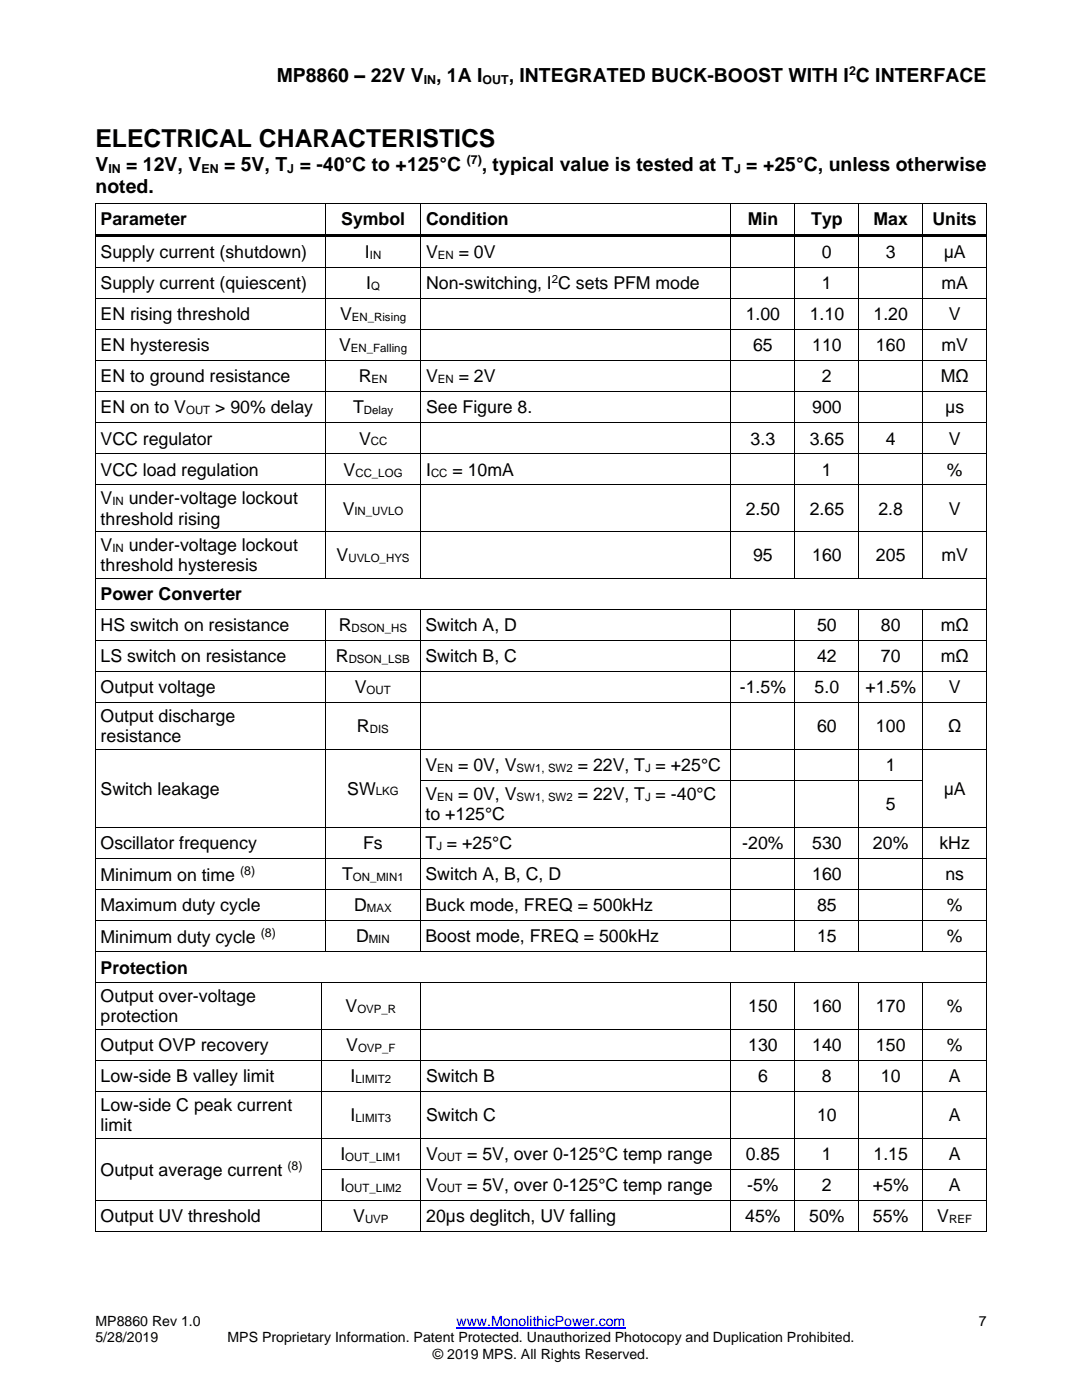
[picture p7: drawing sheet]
<svg xmlns="http://www.w3.org/2000/svg" width="216mm" height="279mm" viewBox="0 0 216 279" stroke-linecap="round" stroke-linejoin="round" font-family="sans-serif">
<defs><g id="words">
<text font-size="4.9" x="19" y="29.4">ELECTRICAL CHARACTERISTICS</text>
<g font-size="3.9">
<text x="55.2" y="16.3">MP8860 – 22V V , 1A I</text>
<text x="101.5" y="16.3">, INTEGRATED BUCK-BOOST WITH I C INTERFACE</text>
<text x="19" y="34.1">V</text>
<text x="25.2" y="34.1">= 12V, V</text>
<text x="44.7" y="34.1">= 5V, T = -40°C to +125°C</text>
<text x="96.1" y="34.1">, typical value is tested at T = +25°C, unless otherwise</text>
<text x="19" y="38.6">noted.</text>
</g>
<g font-size="3.5">
<text x="20.1" y="44.9">Parameter</text>
<text x="68.1" y="44.9">Symbol</text>
<text x="85" y="44.9">Condition</text>
<text x="149.2" y="44.9">Min</text>
<text x="161.9" y="44.9">Typ</text>
<text x="174.3" y="44.9">Max</text>
<text x="186.1" y="44.9">Units</text>
<text x="20.1" y="51.5">Supply current (shutdown)</text>
<text x="72.8" y="51.5">I</text>
<text x="85" y="51.5">V</text>
<text x="91.5" y="51.5">= 0V</text>
<text x="164" y="51.5">0</text>
<text x="176.8" y="51.5">3</text>
<text x="188.3" y="51.5">μA</text>
<text x="20.1" y="57.7">Supply current (quiescent)</text>
<text x="73.1" y="57.7">I</text>
<text x="85" y="57.7">Non-switching, I C sets PFM mode</text>
<text x="164" y="57.7">1</text>
<text x="187.8" y="57.7">mA</text>
<text x="20.1" y="63.9">EN rising threshold</text>
<text x="67.9" y="63.9">V</text>
<text x="148.8" y="63.9">1.00</text>
<text x="161.6" y="63.9">1.10</text>
<text x="174.3" y="63.9">1.20</text>
<text x="189.3" y="63.9">V</text>
<text x="20.1" y="70.1">EN hysteresis</text>
<text x="67.7" y="70.1">V</text>
<text x="150.3" y="70.1">65</text>
<text x="162.1" y="70.1">110</text>
<text x="174.8" y="70.1">160</text>
<text x="187.8" y="70.1">mV</text>
<text x="20.1" y="76.3">EN to ground resistance</text>
<text x="71.6" y="76.3">R</text>
<text x="85" y="76.3">V</text>
<text x="91.5" y="76.3">= 2V</text>
<text x="164" y="76.3">2</text>
<text x="187.7" y="76.3">MΩ</text>
<text x="20.1" y="82.5">EN on to V</text>
<text x="43" y="82.5">&gt; 90% delay</text>
<text x="70.4" y="82.5">T</text>
<text x="85" y="82.5">See Figure 8.</text>
<text x="162.1" y="82.5">900</text>
<text x="188.6" y="82.5">μs</text>
<text x="20.1" y="88.7">VCC regulator</text>
<text x="71.6" y="88.7">V</text>
<text x="149.8" y="88.7">3.3</text>
<text x="161.6" y="88.7">3.65</text>
<text x="176.8" y="88.7">4</text>
<text x="189.3" y="88.7">V</text>
<text x="20.1" y="94.9">VCC load regulation</text>
<text x="68.6" y="94.9">V</text>
<text x="85" y="94.9">I</text>
<text x="90.3" y="94.9">= 10mA</text>
<text x="164" y="94.9">1</text>
<text x="188.9" y="94.9">%</text>
<text x="20.1" y="100.7">V</text>
<text x="25.7" y="100.7">under-voltage lockout</text>
<text x="20.1" y="104.7">threshold rising</text>
<text x="68.4" y="102.7">V</text>
<text x="148.8" y="102.7">2.50</text>
<text x="161.6" y="102.7">2.65</text>
<text x="175.3" y="102.7">2.8</text>
<text x="189.3" y="102.7">V</text>
<text x="20.1" y="110">V</text>
<text x="25.7" y="110">under-voltage lockout</text>
<text x="67.2" y="112">V</text>
<text x="150.3" y="112">95</text>
<text x="162.1" y="112">160</text>
<text x="174.8" y="112">205</text>
<text x="187.8" y="112">mV</text>
<text x="20.1" y="114">threshold hysteresis</text>
<text x="20.1" y="119.8">Power Converter</text>
<text x="20.1" y="126">HS switch on resistance</text>
<text x="67.6" y="126">R</text>
<text x="84.9" y="126">Switch A, D</text>
<text x="163" y="126">50</text>
<text x="175.8" y="126">80</text>
<text x="187.7" y="126">mΩ</text>
<text x="20.1" y="132.2">LS switch on resistance</text>
<text x="67" y="132.2">R</text>
<text x="84.9" y="132.2">Switch B, C</text>
<text x="163" y="132.2">42</text>
<text x="175.8" y="132.2">70</text>
<text x="187.7" y="132.2">mΩ</text>
<text x="20.1" y="138.4">Output voltage</text>
<text x="70.8" y="138.4">V</text>
<text x="147.6" y="138.4">-1.5%</text>
<text x="162.6" y="138.4">5.0</text>
<text x="172.7" y="138.4">+1.5%</text>
<text x="189.3" y="138.4">V</text>
<text x="20.1" y="144.1">Output discharge</text>
<text x="20.1" y="148.2">resistance</text>
<text x="71.2" y="146.1">R</text>
<text x="163" y="146.1">60</text>
<text x="174.8" y="146.1">100</text>
<text x="189.2" y="146.1">Ω</text>
<text x="84.9" y="153.9">V</text>
<text x="91.4" y="153.9">= 0V, V</text>
<text x="115.3" y="153.9">= 22V, T = +25°C</text>
<text x="176.8" y="153.9">1</text>
<text x="20.1" y="158.6">Switch leakage</text>
<text x="69.3" y="158.6">SW</text>
<text x="84.9" y="159.7">V</text>
<text x="91.4" y="159.7">= 0V, V</text>
<text x="115.3" y="159.7">= 22V, T = -40°C</text>
<text x="176.8" y="161.7">5</text>
<text x="188.3" y="158.6">μA</text>
<text x="84.9" y="163.7">to +125°C</text>
<text x="20.1" y="169.4">Oscillator frequency</text>
<text x="72.5" y="169.4">Fs</text>
<text x="84.9" y="169.4">T = +25°C</text>
<text x="148.1" y="169.4">-20%</text>
<text x="162.1" y="169.4">530</text>
<text x="174.2" y="169.4">20%</text>
<text x="187.4" y="169.4">kHz</text>
<text x="20.1" y="175.8">Minimum on time</text>
<text x="68.2" y="175.7">T</text>
<text x="84.9" y="175.7">Switch A, B, C, D</text>
<text x="162.1" y="175.7">160</text>
<text x="188.6" y="175.7">ns</text>
<text x="20.1" y="181.9">Maximum duty cycle</text>
<text x="70.7" y="181.9">D</text>
<text x="84.9" y="181.9">Buck mode, FREQ = 500kHz</text>
<text x="163" y="181.9">85</text>
<text x="188.9" y="181.9">%</text>
<text x="20.1" y="188.2">Minimum duty cycle</text>
<text x="71" y="188.1">D</text>
<text x="84.9" y="188.1">Boost mode, FREQ = 500kHz</text>
<text x="163" y="188.1">15</text>
<text x="188.9" y="188.1">%</text>
<text x="20.1" y="194.3">Protection</text>
<text x="20.1" y="200">Output over-voltage</text>
<text x="69" y="202">V</text>
<text x="149.3" y="202">150</text>
<text x="162.1" y="202">160</text>
<text x="174.8" y="202">170</text>
<text x="188.9" y="202">%</text>
<text x="20.1" y="204.1">protection</text>
<text x="20.1" y="209.8">Output OVP recovery</text>
<text x="69.1" y="209.8">V</text>
<text x="149.3" y="209.8">130</text>
<text x="162.1" y="209.8">140</text>
<text x="174.8" y="209.8">150</text>
<text x="188.9" y="209.8">%</text>
<text x="20.1" y="216">Low-side B valley limit</text>
<text x="70" y="216">I</text>
<text x="85" y="216">Switch B</text>
<text x="151.2" y="216">6</text>
<text x="164" y="216">8</text>
<text x="175.8" y="216">10</text>
<text x="189.3" y="216">A</text>
<text x="20.1" y="221.7">Low-side C peak current</text>
<text x="20.1" y="225.8">limit</text>
<text x="70" y="223.8">I</text>
<text x="85" y="223.8">Switch C</text>
<text x="163" y="223.8">10</text>
<text x="189.3" y="223.8">A</text>
<text x="67.9" y="231.5">I</text>
<text x="85" y="231.5">V</text>
<text x="93.2" y="231.5">= 5V, over 0-125°C temp range</text>
<text x="148.8" y="231.5">0.85</text>
<text x="164" y="231.5">1</text>
<text x="174.3" y="231.5">1.15</text>
<text x="189.3" y="231.5">A</text>
<text x="20.1" y="234.8">Output average current</text>
<text x="67.9" y="237.7">I</text>
<text x="85" y="237.7">V</text>
<text x="93.2" y="237.7">= 5V, over 0-125°C temp range</text>
<text x="149.1" y="237.7">-5%</text>
<text x="164" y="237.7">2</text>
<text x="174.2" y="237.7">+5%</text>
<text x="189.3" y="237.7">A</text>
<text x="20.1" y="243.9">Output UV threshold</text>
<text x="70.5" y="243.9">V</text>
<text x="85" y="243.9">20µs deglitch, UV falling</text>
<text x="148.7" y="243.9">45%</text>
<text x="161.5" y="243.9">50%</text>
<text x="174.2" y="243.9">55%</text>
<text x="187" y="243.9">V</text>
</g>
<g font-size="2.8">
<text x="19" y="264.7">MP8860 Rev 1.0</text>
<text x="19" y="267.9">5/28/2019</text>
<text x="45.4" y="267.9">MPS Proprietary Information. Patent Protected. Unauthorized Photocopy and Duplication Prohibited.</text>
<text x="195.3" y="264.7">7</text>
<text x="86.4" y="271.2">© 2019 MPS. All Rights Reserved.</text>
</g>
<text font-size="2.8" fill="#00f" x="91.1" y="264.7">www.MonolithicPower.com</text>
<g font-size="2.5">
<text x="84.5" y="16.7">IN</text>
<text x="96.3" y="16.7">OUT</text>
<text x="169.4" y="14.9">2</text>
<text x="21.6" y="34.5">IN</text>
<text x="40.2" y="34.5">EN</text>
<text x="57.3" y="34.5">J</text>
<text x="93.1" y="32.7">(7)</text>
<text x="146.5" y="34.5">J</text>
<text x="47.9" y="174.6">(8)</text>
<text x="52" y="187">(8)</text>
<text x="57.3" y="233.5">(8)</text>
</g>
<g font-size="2.3">
<text x="73.8" y="51.6">IN</text>
<text x="87.4" y="51.6">EN</text>
<text x="74" y="57.9">Q</text>
<text x="110.1" y="56.5">2</text>
<text x="70.2" y="64.1">EN_Rising</text>
<text x="70" y="70.3">EN_Falling</text>
<text x="74.2" y="76.5">EN</text>
<text x="87.4" y="76.5">EN</text>
<text x="37.1" y="82.7">OUT</text>
<text x="72.6" y="82.7">Delay</text>
<text x="74" y="88.9">CC</text>
<text x="70.9" y="95.1">CC_LOG</text>
<text x="86" y="95.1">CC</text>
<text x="22.4" y="100.8">IN</text>
<text x="70.7" y="102.9">IN_UVLO</text>
<text x="22.4" y="110.1">IN</text>
<text x="69.5" y="112.2">UVLO_HYS</text>
<text x="70.2" y="126.1">DSON_HS</text>
<text x="69.6" y="132.3">DSON_LSB</text>
<text x="73.2" y="138.6">OUT</text>
<text x="73.8" y="146.3">DIS</text>
<text x="87.3" y="154.1">EN</text>
<text x="103.1" y="154.1">SW1, SW2</text>
<text x="128.7" y="154.1">J</text>
<text x="75" y="158.7">LKG</text>
<text x="87.3" y="159.8">EN</text>
<text x="103.1" y="159.8">SW1, SW2</text>
<text x="128.7" y="159.8">J</text>
<text x="87.1" y="169.6">J</text>
<text x="70.4" y="175.8">ON_MIN1</text>
<text x="73.2" y="182">MAX</text>
<text x="73.6" y="188.2">MIN</text>
<text x="71.3" y="202.2">OVP_R</text>
<text x="71.4" y="210">OVP_F</text>
<text x="70.9" y="216.2">LIMIT2</text>
<text x="70.9" y="223.9">LIMIT3</text>
<text x="68.9" y="231.7">OUT_LIM1</text>
<text x="87.4" y="231.7">OUT</text>
<text x="68.9" y="237.9">OUT_LIM2</text>
<text x="87.4" y="237.9">OUT</text>
<text x="72.8" y="244.1">UVP</text>
<text x="189.4" y="244.1">REF</text>
</g>
</g></defs>
<path d="M91.1 265.1h33.7" fill="none" stroke="#00f" stroke-width=".21"/>
<g fill="#000">
<path d="M19 40.5h.1v.7h-.1z" fill-rule="evenodd"/>
<path d="M19 40.5h.1v.1h-.1z" fill-rule="evenodd"/>
<path d="M19 46.7h.1v1h-.1z" fill-rule="evenodd"/>
<path d="M19 53.2h.1v.7h-.1z" fill-rule="evenodd"/>
<path d="M19.1 46.7h45.8v.5h-45.8z" fill-rule="evenodd"/>
<path d="M64.9 40.6h.2v.6h-.2z" fill-rule="evenodd"/>
<path d="M64.9 40.5h.2v.1h-.2z" fill-rule="evenodd"/>
<path d="M64.9 47.2h.2v.5h-.2z" fill-rule="evenodd"/>
<path d="M64.9 46.7h.5v.5h-.5z" fill-rule="evenodd"/>
<path d="M64.9 53.2h.2v.7h-.2z" fill-rule="evenodd"/>
<path d="M65.4 46.7h18.5v.5h-18.5z" fill-rule="evenodd"/>
<path d="M83.9 40.6h.2v.6h-.2z" fill-rule="evenodd"/>
<path d="M83.9 40.5h.2v.1h-.2z" fill-rule="evenodd"/>
<path d="M83.9 47.2h.2v.5h-.2z" fill-rule="evenodd"/>
<path d="M83.9 46.7h.5v.5h-.5z" fill-rule="evenodd"/>
<path d="M83.9 53.2h.2v.7h-.2z" fill-rule="evenodd"/>
<path d="M84.4 46.7h61.3v.5h-61.3z" fill-rule="evenodd"/>
<path d="M145.7 40.6h.2v.6h-.2z" fill-rule="evenodd"/>
<path d="M145.7 40.5h.2v.1h-.2z" fill-rule="evenodd"/>
<path d="M145.7 47.2h.2v.5h-.2z" fill-rule="evenodd"/>
<path d="M145.7 46.7h.6v.5h-.6z" fill-rule="evenodd"/>
<path d="M145.7 53.2h.2v.7h-.2z" fill-rule="evenodd"/>
<path d="M146.3 46.7h12.2v.5h-12.2z" fill-rule="evenodd"/>
<path d="M158.5 40.6h.2v.6h-.2z" fill-rule="evenodd"/>
<path d="M158.5 40.5h.2v.1h-.2z" fill-rule="evenodd"/>
<path d="M158.5 47.2h.2v.5h-.2z" fill-rule="evenodd"/>
<path d="M158.5 46.7h.6v.5h-.6z" fill-rule="evenodd"/>
<path d="M158.5 53.2h.2v.7h-.2z" fill-rule="evenodd"/>
<path d="M159.1 46.7h12.2v.5h-12.2z" fill-rule="evenodd"/>
<path d="M171.3 40.6h.2v.6h-.2z" fill-rule="evenodd"/>
<path d="M171.3 40.5h.2v.1h-.2z" fill-rule="evenodd"/>
<path d="M171.3 47.2h.2v.5h-.2z" fill-rule="evenodd"/>
<path d="M171.3 46.7h.5v.5h-.5z" fill-rule="evenodd"/>
<path d="M171.3 53.2h.2v.7h-.2z" fill-rule="evenodd"/>
<path d="M171.8 46.7h12.2v.5h-12.2z" fill-rule="evenodd"/>
<path d="M184 40.6h.2v.6h-.2z" fill-rule="evenodd"/>
<path d="M184 40.5h.2v.1h-.2z" fill-rule="evenodd"/>
<path d="M184 47.2h.2v.5h-.2z" fill-rule="evenodd"/>
<path d="M184 46.7h.6v.5h-.6z" fill-rule="evenodd"/>
<path d="M184 53.2h.2v.7h-.2z" fill-rule="evenodd"/>
<path d="M184.6 46.7h12.2v.5h-12.2z" fill-rule="evenodd"/>
<path d="M196.8 40.5h.2v.7h-.2z" fill-rule="evenodd"/>
<path d="M196.8 40.5h.2v.1h-.2z" fill-rule="evenodd"/>
<path d="M196.8 46.7h.2v1h-.2z" fill-rule="evenodd"/>
<path d="M196.8 53.2h.2v.7h-.2z" fill-rule="evenodd"/>
<path d="M19 59.4h.1v.7h-.1z" fill-rule="evenodd"/>
<path d="M19 65.7h.1v.7h-.1z" fill-rule="evenodd"/>
<path d="M19 71.9h.1v.7h-.1z" fill-rule="evenodd"/>
<path d="M19 78.1h.1v.7h-.1z" fill-rule="evenodd"/>
<path d="M64.9 59.4h.2v.7h-.2z" fill-rule="evenodd"/>
<path d="M64.9 65.7h.2v.7h-.2z" fill-rule="evenodd"/>
<path d="M64.9 71.9h.2v.7h-.2z" fill-rule="evenodd"/>
<path d="M64.9 78.1h.2v.7h-.2z" fill-rule="evenodd"/>
<path d="M83.9 59.4h.2v.7h-.2z" fill-rule="evenodd"/>
<path d="M83.9 65.7h.2v.7h-.2z" fill-rule="evenodd"/>
<path d="M83.9 71.9h.2v.7h-.2z" fill-rule="evenodd"/>
<path d="M83.9 78.1h.2v.7h-.2z" fill-rule="evenodd"/>
<path d="M145.7 59.4h.2v.7h-.2z" fill-rule="evenodd"/>
<path d="M145.7 65.7h.2v.7h-.2z" fill-rule="evenodd"/>
<path d="M145.7 71.9h.2v.7h-.2z" fill-rule="evenodd"/>
<path d="M145.7 78.1h.2v.7h-.2z" fill-rule="evenodd"/>
<path d="M158.5 59.4h.2v.7h-.2z" fill-rule="evenodd"/>
<path d="M158.5 65.7h.2v.7h-.2z" fill-rule="evenodd"/>
<path d="M158.5 71.9h.2v.7h-.2z" fill-rule="evenodd"/>
<path d="M158.5 78.1h.2v.7h-.2z" fill-rule="evenodd"/>
<path d="M171.3 59.4h.2v.7h-.2z" fill-rule="evenodd"/>
<path d="M171.3 65.7h.2v.7h-.2z" fill-rule="evenodd"/>
<path d="M171.3 71.9h.2v.7h-.2z" fill-rule="evenodd"/>
<path d="M171.3 78.1h.2v.7h-.2z" fill-rule="evenodd"/>
<path d="M184 59.4h.2v.7h-.2z" fill-rule="evenodd"/>
<path d="M184 65.7h.2v.7h-.2z" fill-rule="evenodd"/>
<path d="M184 71.9h.2v.7h-.2z" fill-rule="evenodd"/>
<path d="M184 78.1h.2v.7h-.2z" fill-rule="evenodd"/>
<path d="M196.8 59.4h.2v.7h-.2z" fill-rule="evenodd"/>
<path d="M196.8 65.7h.2v.7h-.2z" fill-rule="evenodd"/>
<path d="M196.8 71.9h.2v.7h-.2z" fill-rule="evenodd"/>
<path d="M196.8 78.1h.2v.7h-.2z" fill-rule="evenodd"/>
<path d="M19 84.3h.1v.7h-.1z" fill-rule="evenodd"/>
<path d="M19 90.5h.1v.7h-.1z" fill-rule="evenodd"/>
<path d="M19 96.7h.1v.7h-.1z" fill-rule="evenodd"/>
<path d="M64.9 84.3h.2v.7h-.2z" fill-rule="evenodd"/>
<path d="M64.9 90.5h.2v.7h-.2z" fill-rule="evenodd"/>
<path d="M64.9 96.7h.2v.7h-.2z" fill-rule="evenodd"/>
<path d="M83.9 84.3h.2v.7h-.2z" fill-rule="evenodd"/>
<path d="M83.9 90.5h.2v.7h-.2z" fill-rule="evenodd"/>
<path d="M83.9 96.7h.2v.7h-.2z" fill-rule="evenodd"/>
<path d="M145.7 84.3h.2v.7h-.2z" fill-rule="evenodd"/>
<path d="M145.7 90.5h.2v.7h-.2z" fill-rule="evenodd"/>
<path d="M145.7 96.7h.2v.7h-.2z" fill-rule="evenodd"/>
<path d="M158.5 84.3h.2v.7h-.2z" fill-rule="evenodd"/>
<path d="M158.5 90.5h.2v.7h-.2z" fill-rule="evenodd"/>
<path d="M158.5 96.7h.2v.7h-.2z" fill-rule="evenodd"/>
<path d="M171.3 84.3h.2v.7h-.2z" fill-rule="evenodd"/>
<path d="M171.3 90.5h.2v.7h-.2z" fill-rule="evenodd"/>
<path d="M171.3 96.7h.2v.7h-.2z" fill-rule="evenodd"/>
<path d="M184 84.3h.2v.7h-.2z" fill-rule="evenodd"/>
<path d="M184 90.5h.2v.7h-.2z" fill-rule="evenodd"/>
<path d="M184 96.7h.2v.7h-.2z" fill-rule="evenodd"/>
<path d="M196.8 84.3h.2v.7h-.2z" fill-rule="evenodd"/>
<path d="M196.8 90.5h.2v.7h-.2z" fill-rule="evenodd"/>
<path d="M196.8 96.7h.2v.7h-.2z" fill-rule="evenodd"/>
<path d="M19 106h.1v.7h-.1z" fill-rule="evenodd"/>
<path d="M19 115.3h.1v.7h-.1z" fill-rule="evenodd"/>
<path d="M64.9 106h.2v.7h-.2z" fill-rule="evenodd"/>
<path d="M64.9 115.3h.2v.2h-.2z" fill-rule="evenodd"/>
<path d="M83.9 106h.2v.7h-.2z" fill-rule="evenodd"/>
<path d="M83.9 115.3h.2v.2h-.2z" fill-rule="evenodd"/>
<path d="M145.7 106h.2v.7h-.2z" fill-rule="evenodd"/>
<path d="M145.7 115.3h.2v.2h-.2z" fill-rule="evenodd"/>
<path d="M158.5 106h.2v.7h-.2z" fill-rule="evenodd"/>
<path d="M158.5 115.3h.2v.2h-.2z" fill-rule="evenodd"/>
<path d="M171.3 106h.2v.7h-.2z" fill-rule="evenodd"/>
<path d="M171.3 115.3h.2v.2h-.2z" fill-rule="evenodd"/>
<path d="M184 106h.2v.7h-.2z" fill-rule="evenodd"/>
<path d="M184 115.3h.2v.2h-.2z" fill-rule="evenodd"/>
<path d="M196.8 106h.2v.7h-.2z" fill-rule="evenodd"/>
<path d="M196.8 115.3h.2v.7h-.2z" fill-rule="evenodd"/>
<path d="M19 121.5h.1v.7h-.1z" fill-rule="evenodd"/>
<path d="M19 127.7h.1v.7h-.1z" fill-rule="evenodd"/>
<path d="M19 133.9h.1v.7h-.1z" fill-rule="evenodd"/>
<path d="M64.9 121.7h.2v.5h-.2z" fill-rule="evenodd"/>
<path d="M64.9 121.5h.2v.2h-.2z" fill-rule="evenodd"/>
<path d="M64.9 127.7h.2v.7h-.2z" fill-rule="evenodd"/>
<path d="M64.9 133.9h.2v.7h-.2z" fill-rule="evenodd"/>
<path d="M83.8 121.7h.2v.5h-.2z" fill-rule="evenodd"/>
<path d="M83.8 121.5h.2v.2h-.2z" fill-rule="evenodd"/>
<path d="M83.8 127.7h.2v.7h-.2z" fill-rule="evenodd"/>
<path d="M83.8 133.9h.2v.7h-.2z" fill-rule="evenodd"/>
<path d="M145.7 121.7h.2v.5h-.2z" fill-rule="evenodd"/>
<path d="M145.7 121.5h.2v.2h-.2z" fill-rule="evenodd"/>
<path d="M145.7 127.7h.2v.7h-.2z" fill-rule="evenodd"/>
<path d="M145.7 133.9h.2v.7h-.2z" fill-rule="evenodd"/>
<path d="M158.5 121.7h.2v.5h-.2z" fill-rule="evenodd"/>
<path d="M158.5 121.5h.2v.2h-.2z" fill-rule="evenodd"/>
<path d="M158.5 127.7h.2v.7h-.2z" fill-rule="evenodd"/>
<path d="M158.5 133.9h.2v.7h-.2z" fill-rule="evenodd"/>
<path d="M171.3 121.7h.2v.5h-.2z" fill-rule="evenodd"/>
<path d="M171.3 121.5h.2v.2h-.2z" fill-rule="evenodd"/>
<path d="M171.3 127.7h.2v.7h-.2z" fill-rule="evenodd"/>
<path d="M171.3 133.9h.2v.7h-.2z" fill-rule="evenodd"/>
<path d="M184 121.7h.2v.5h-.2z" fill-rule="evenodd"/>
<path d="M184 121.5h.2v.2h-.2z" fill-rule="evenodd"/>
<path d="M184 127.7h.2v.7h-.2z" fill-rule="evenodd"/>
<path d="M184 133.9h.2v.7h-.2z" fill-rule="evenodd"/>
<path d="M196.8 121.5h.2v.7h-.2z" fill-rule="evenodd"/>
<path d="M196.8 127.7h.2v.7h-.2z" fill-rule="evenodd"/>
<path d="M196.8 133.9h.2v.7h-.2z" fill-rule="evenodd"/>
<path d="M19 140.2h.1v.7h-.1z" fill-rule="evenodd"/>
<path d="M19 149.5h.1v.7h-.1z" fill-rule="evenodd"/>
<path d="M19 155.7h.1v.7h-.1z" fill-rule="evenodd"/>
<path d="M64.9 140.2h.2v.7h-.2z" fill-rule="evenodd"/>
<path d="M64.9 149.5h.2v.7h-.2z" fill-rule="evenodd"/>
<path d="M64.9 155.7h.2v.7h-.2z" fill-rule="evenodd"/>
<path d="M83.8 140.2h.2v.7h-.2z" fill-rule="evenodd"/>
<path d="M83.8 149.5h.2v.7h-.2z" fill-rule="evenodd"/>
<path d="M83.8 155.7h.2v.7h-.2z" fill-rule="evenodd"/>
<path d="M145.7 140.2h.2v.7h-.2z" fill-rule="evenodd"/>
<path d="M145.7 149.5h.2v.7h-.2z" fill-rule="evenodd"/>
<path d="M145.7 155.7h.2v.7h-.2z" fill-rule="evenodd"/>
<path d="M158.5 140.2h.2v.7h-.2z" fill-rule="evenodd"/>
<path d="M158.5 149.5h.2v.7h-.2z" fill-rule="evenodd"/>
<path d="M158.5 155.7h.2v.7h-.2z" fill-rule="evenodd"/>
<path d="M171.3 140.2h.2v.7h-.2z" fill-rule="evenodd"/>
<path d="M171.3 149.5h.2v.7h-.2z" fill-rule="evenodd"/>
<path d="M171.3 155.7h.2v.7h-.2z" fill-rule="evenodd"/>
<path d="M184 140.2h.2v.7h-.2z" fill-rule="evenodd"/>
<path d="M184 149.5h.2v.7h-.2z" fill-rule="evenodd"/>
<path d="M184 155.7h.2v.7h-.2z" fill-rule="evenodd"/>
<path d="M196.8 140.2h.2v.7h-.2z" fill-rule="evenodd"/>
<path d="M196.8 149.5h.2v.7h-.2z" fill-rule="evenodd"/>
<path d="M196.8 155.7h.2v.7h-.2z" fill-rule="evenodd"/>
<path d="M19 165h.1v.7h-.1z" fill-rule="evenodd"/>
<path d="M19 171.2h.1v.7h-.1z" fill-rule="evenodd"/>
<path d="M19 177.4h.1v.7h-.1z" fill-rule="evenodd"/>
<path d="M64.9 165h.2v.7h-.2z" fill-rule="evenodd"/>
<path d="M64.9 171.2h.2v.7h-.2z" fill-rule="evenodd"/>
<path d="M64.9 177.4h.2v.7h-.2z" fill-rule="evenodd"/>
<path d="M83.8 165h.2v.7h-.2z" fill-rule="evenodd"/>
<path d="M83.8 171.2h.2v.7h-.2z" fill-rule="evenodd"/>
<path d="M83.8 177.4h.2v.7h-.2z" fill-rule="evenodd"/>
<path d="M145.7 165h.2v.7h-.2z" fill-rule="evenodd"/>
<path d="M145.7 171.2h.2v.7h-.2z" fill-rule="evenodd"/>
<path d="M145.7 177.4h.2v.7h-.2z" fill-rule="evenodd"/>
<path d="M158.5 165h.2v.7h-.2z" fill-rule="evenodd"/>
<path d="M158.5 171.2h.2v.7h-.2z" fill-rule="evenodd"/>
<path d="M158.5 177.4h.2v.7h-.2z" fill-rule="evenodd"/>
<path d="M171.3 165h.2v.7h-.2z" fill-rule="evenodd"/>
<path d="M171.3 171.2h.2v.7h-.2z" fill-rule="evenodd"/>
<path d="M171.3 177.4h.2v.7h-.2z" fill-rule="evenodd"/>
<path d="M184 165h.2v.7h-.2z" fill-rule="evenodd"/>
<path d="M184 171.2h.2v.7h-.2z" fill-rule="evenodd"/>
<path d="M184 177.4h.2v.7h-.2z" fill-rule="evenodd"/>
<path d="M196.8 165h.2v.7h-.2z" fill-rule="evenodd"/>
<path d="M196.8 171.2h.2v.7h-.2z" fill-rule="evenodd"/>
<path d="M196.8 177.4h.2v.7h-.2z" fill-rule="evenodd"/>
<path d="M19 183.6h.1v.7h-.1z" fill-rule="evenodd"/>
<path d="M19 189.8h.1v.7h-.1z" fill-rule="evenodd"/>
<path d="M19 196h.1v.7h-.1z" fill-rule="evenodd"/>
<path d="M64 196.2h.1v.5h-.1z" fill-rule="evenodd"/>
<path d="M64 196h.1v.2h-.1z" fill-rule="evenodd"/>
<path d="M64.9 183.6h.2v.7h-.2z" fill-rule="evenodd"/>
<path d="M64.9 189.8h.2v.2h-.2z" fill-rule="evenodd"/>
<path d="M83.8 183.6h.2v.7h-.2z" fill-rule="evenodd"/>
<path d="M83.8 189.8h.2v.2h-.2z" fill-rule="evenodd"/>
<path d="M83.9 196.2h.2v.5h-.2z" fill-rule="evenodd"/>
<path d="M83.9 196h.2v.2h-.2z" fill-rule="evenodd"/>
<path d="M145.7 183.6h.2v.7h-.2z" fill-rule="evenodd"/>
<path d="M145.7 189.8h.2v.2h-.2z" fill-rule="evenodd"/>
<path d="M145.7 196.2h.2v.5h-.2z" fill-rule="evenodd"/>
<path d="M145.7 196h.2v.2h-.2z" fill-rule="evenodd"/>
<path d="M158.5 183.6h.2v.7h-.2z" fill-rule="evenodd"/>
<path d="M158.5 189.8h.2v.2h-.2z" fill-rule="evenodd"/>
<path d="M158.5 196.2h.2v.5h-.2z" fill-rule="evenodd"/>
<path d="M158.5 196h.2v.2h-.2z" fill-rule="evenodd"/>
<path d="M171.3 183.6h.2v.7h-.2z" fill-rule="evenodd"/>
<path d="M171.3 189.8h.2v.2h-.2z" fill-rule="evenodd"/>
<path d="M171.3 196.2h.2v.5h-.2z" fill-rule="evenodd"/>
<path d="M171.3 196h.2v.2h-.2z" fill-rule="evenodd"/>
<path d="M184 183.6h.2v.7h-.2z" fill-rule="evenodd"/>
<path d="M184 189.8h.2v.2h-.2z" fill-rule="evenodd"/>
<path d="M184 196.2h.2v.5h-.2z" fill-rule="evenodd"/>
<path d="M184 196h.2v.2h-.2z" fill-rule="evenodd"/>
<path d="M196.8 183.6h.2v.7h-.2z" fill-rule="evenodd"/>
<path d="M196.8 189.8h.2v.7h-.2z" fill-rule="evenodd"/>
<path d="M196.8 196h.2v.7h-.2z" fill-rule="evenodd"/>
<path d="M19 205.4h.1v.7h-.1z" fill-rule="evenodd"/>
<path d="M19 211.6h.1v.7h-.1z" fill-rule="evenodd"/>
<path d="M19 217.8h.1v.7h-.1z" fill-rule="evenodd"/>
<path d="M64 205.4h.1v.7h-.1z" fill-rule="evenodd"/>
<path d="M64 211.6h.1v.7h-.1z" fill-rule="evenodd"/>
<path d="M64 217.8h.1v.7h-.1z" fill-rule="evenodd"/>
<path d="M83.9 205.4h.2v.7h-.2z" fill-rule="evenodd"/>
<path d="M83.9 211.6h.2v.7h-.2z" fill-rule="evenodd"/>
<path d="M83.9 217.8h.2v.7h-.2z" fill-rule="evenodd"/>
<path d="M145.7 205.4h.2v.7h-.2z" fill-rule="evenodd"/>
<path d="M145.7 211.6h.2v.7h-.2z" fill-rule="evenodd"/>
<path d="M145.7 217.8h.2v.7h-.2z" fill-rule="evenodd"/>
<path d="M158.5 205.4h.2v.7h-.2z" fill-rule="evenodd"/>
<path d="M158.5 211.6h.2v.7h-.2z" fill-rule="evenodd"/>
<path d="M158.5 217.8h.2v.7h-.2z" fill-rule="evenodd"/>
<path d="M171.3 205.4h.2v.7h-.2z" fill-rule="evenodd"/>
<path d="M171.3 211.6h.2v.7h-.2z" fill-rule="evenodd"/>
<path d="M171.3 217.8h.2v.7h-.2z" fill-rule="evenodd"/>
<path d="M184 205.4h.2v.7h-.2z" fill-rule="evenodd"/>
<path d="M184 211.6h.2v.7h-.2z" fill-rule="evenodd"/>
<path d="M184 217.8h.2v.7h-.2z" fill-rule="evenodd"/>
<path d="M196.8 205.4h.2v.7h-.2z" fill-rule="evenodd"/>
<path d="M196.8 211.6h.2v.7h-.2z" fill-rule="evenodd"/>
<path d="M196.8 217.8h.2v.7h-.2z" fill-rule="evenodd"/>
<path d="M19 227.1h.1v.7h-.1z" fill-rule="evenodd"/>
<path d="M19 233.3h.1v.7h-.1z" fill-rule="evenodd"/>
<path d="M64 227.1h.1v.7h-.1z" fill-rule="evenodd"/>
<path d="M64 233.3h.1v.7h-.1z" fill-rule="evenodd"/>
<path d="M83.9 227.1h.2v.7h-.2z" fill-rule="evenodd"/>
<path d="M83.9 233.3h.2v.7h-.2z" fill-rule="evenodd"/>
<path d="M145.7 227.1h.2v.7h-.2z" fill-rule="evenodd"/>
<path d="M145.7 233.3h.2v.7h-.2z" fill-rule="evenodd"/>
<path d="M158.5 227.1h.2v.7h-.2z" fill-rule="evenodd"/>
<path d="M158.5 233.3h.2v.7h-.2z" fill-rule="evenodd"/>
<path d="M171.3 227.1h.2v.7h-.2z" fill-rule="evenodd"/>
<path d="M171.3 233.3h.2v.7h-.2z" fill-rule="evenodd"/>
<path d="M184 227.1h.2v.7h-.2z" fill-rule="evenodd"/>
<path d="M184 233.3h.2v.7h-.2z" fill-rule="evenodd"/>
<path d="M196.8 227.1h.2v.7h-.2z" fill-rule="evenodd"/>
<path d="M196.8 233.3h.2v.7h-.2z" fill-rule="evenodd"/>
<path d="M19 239.5h.1v.7h-.1z" fill-rule="evenodd"/>
<path d="M19 245.7h.1v.2h-.1z" fill-rule="evenodd"/>
<path d="M19 245.7h.1v.2h-.1z" fill-rule="evenodd"/>
<path d="M64 239.5h.1v.7h-.1z" fill-rule="evenodd"/>
<path d="M64 245.7h.1v.2h-.1z" fill-rule="evenodd"/>
<path d="M83.9 239.5h.2v.7h-.2z" fill-rule="evenodd"/>
<path d="M83.9 245.7h.2v.2h-.2z" fill-rule="evenodd"/>
<path d="M145.7 239.5h.2v.7h-.2z" fill-rule="evenodd"/>
<path d="M145.7 245.7h.2v.2h-.2z" fill-rule="evenodd"/>
<path d="M158.5 239.5h.2v.7h-.2z" fill-rule="evenodd"/>
<path d="M158.5 245.7h.2v.2h-.2z" fill-rule="evenodd"/>
<path d="M171.3 239.5h.2v.7h-.2z" fill-rule="evenodd"/>
<path d="M171.3 245.7h.2v.2h-.2z" fill-rule="evenodd"/>
<path d="M184 239.5h.2v.7h-.2z" fill-rule="evenodd"/>
<path d="M184 245.7h.2v.2h-.2z" fill-rule="evenodd"/>
<path d="M196.8 239.5h.2v.7h-.2z" fill-rule="evenodd"/>
<path d="M196.8 245.7h.2v.2h-.2z" fill-rule="evenodd"/>
<path d="M196.8 245.7h.2v.2h-.2z" fill-rule="evenodd"/>
</g>
<g fill="none" stroke="#000" stroke-width=".2">
<path d="M19 41.2v5.5M19 47.7v5.5M19 53.9v5.5M19.1 40.6h45.8M19.1 53.3h45.8M19.1 59.5h45.8M65 41.2v5.5M65 47.7v5.5M65 53.9v5.5M65.1 40.6h18.8M65.1 53.3h18.8M65.1 59.5h18.8"/>
<path d="M84 41.2v5.5M84 47.7v5.5M84 53.9v5.5M84.1 40.6h61.6M84.1 53.3h61.6M84.1 59.5h61.6M145.8 41.2v5.5M145.8 47.7v5.5M145.8 53.9v5.5M145.9 40.6h12.6M145.9 53.3h12.6M145.9 59.5h12.6"/>
<path d="M158.6 41.2v5.5M158.6 47.7v5.5M158.6 53.9v5.5M158.7 40.6h12.6M158.7 53.3h12.6M158.7 59.5h12.6M171.4 41.2v5.5M171.4 47.7v5.5M171.4 53.9v5.5M171.5 40.6h12.5M171.5 53.3h12.5M171.5 59.5h12.5"/>
<path d="M184.1 41.2v5.5M184.1 47.7v5.5M184.1 53.9v5.5M184.2 40.6h12.6M184.2 53.3h12.6M184.2 59.5h12.6M196.9 41.2v5.5M196.9 47.7v5.5M196.9 53.9v5.5M19 60.1v5.6M19 66.4v5.5M19 72.6v5.5"/>
<path d="M19 78.8v5.5M19.1 65.8h45.8M19.1 72h45.8M19.1 78.2h45.8M65 60.1v5.6M65 66.4v5.5M65 72.6v5.5M65 78.8v5.5M65.1 65.8h18.8M65.1 72h18.8M65.1 78.2h18.8M84 60.1v5.6"/>
<path d="M84 66.4v5.5M84 72.6v5.5M84 78.8v5.5M84.1 65.8h61.6M84.1 72h61.6M84.1 78.2h61.6M145.8 60.1v5.6M145.8 66.4v5.5M145.8 72.6v5.5M145.8 78.8v5.5M145.9 65.8h12.6M145.9 72h12.6"/>
<path d="M145.9 78.2h12.6M158.6 60.1v5.6M158.6 66.4v5.5M158.6 72.6v5.5M158.6 78.8v5.5M158.7 65.8h12.6M158.7 72h12.6M158.7 78.2h12.6M171.4 60.1v5.6M171.4 66.4v5.5M171.4 72.6v5.5M171.4 78.8v5.5"/>
<path d="M171.5 65.8h12.5M171.5 72h12.5M171.5 78.2h12.5M184.1 60.1v5.6M184.1 66.4v5.5M184.1 72.6v5.5M184.1 78.8v5.5M184.2 65.8h12.6M184.2 72h12.6M184.2 78.2h12.6M196.9 60.1v5.6M196.9 66.4v5.5"/>
<path d="M196.9 72.6v5.5M196.9 78.8v5.5M19 85v5.5M19 91.2v5.5M19 97.4v8.6M19.1 84.4h45.8M19.1 90.6h45.8M19.1 96.8h45.8M65 85v5.5M65 91.2v5.5M65 97.4v8.6M65.1 84.4h18.8"/>
<path d="M65.1 90.6h18.8M65.1 96.8h18.8M84 85v5.5M84 91.2v5.5M84 97.4v8.6M84.1 84.4h61.6M84.1 90.6h61.6M84.1 96.8h61.6M145.8 85v5.5M145.8 91.2v5.5M145.8 97.4v8.6M145.9 84.4h12.6"/>
<path d="M145.9 90.6h12.6M145.9 96.8h12.6M158.6 85v5.5M158.6 91.2v5.5M158.6 97.4v8.6M158.7 84.4h12.6M158.7 90.6h12.6M158.7 96.8h12.6M171.4 85v5.5M171.4 91.2v5.5M171.4 97.4v8.6M171.5 84.4h12.5"/>
<path d="M171.5 90.6h12.5M171.5 96.8h12.5M184.1 85v5.5M184.1 91.2v5.5M184.1 97.4v8.6M184.2 84.4h12.6M184.2 90.6h12.6M184.2 96.8h12.6M196.9 85v5.5M196.9 91.2v5.5M196.9 97.4v8.6M19 106.7v8.6"/>
<path d="M19 116v5.5M19.1 106.1h45.8M19.1 115.4h45.8M65 106.7v8.6M65.1 106.1h18.8M65.1 115.4h18.8M84 106.7v8.6M84.1 106.1h61.6M84.1 115.4h61.6M145.8 106.7v8.6M145.9 106.1h12.6M145.9 115.4h12.6"/>
<path d="M158.6 106.7v8.6M158.7 106.1h12.6M158.7 115.4h12.6M171.4 106.7v8.6M171.5 106.1h12.5M171.5 115.4h12.5M184.1 106.7v8.6M184.2 106.1h12.6M184.2 115.4h12.6M196.9 106.7v8.6M196.9 116v5.5M19 122.2v5.5"/>
<path d="M19 128.4v5.5M19 134.6v5.6M19.1 121.6h45.8M19.1 127.8h45.8M19.1 134h45.8M65 122.2v5.5M65 128.4v5.5M65 134.6v5.6M65.1 121.6h18.7M65.1 127.8h18.7M65.1 134h18.7M83.9 122.2v5.5"/>
<path d="M83.9 128.4v5.5M83.9 134.6v5.6M84 121.6h61.7M84 127.8h61.7M84 134h61.7M145.8 122.2v5.5M145.8 128.4v5.5M145.8 134.6v5.6M145.9 121.6h12.6M145.9 127.8h12.6M145.9 134h12.6M158.6 122.2v5.5"/>
<path d="M158.6 128.4v5.5M158.6 134.6v5.6M158.7 121.6h12.6M158.7 127.8h12.6M158.7 134h12.6M171.4 122.2v5.5M171.4 128.4v5.5M171.4 134.6v5.6M171.5 121.6h12.5M171.5 127.8h12.5M171.5 134h12.5M184.1 122.2v5.5"/>
<path d="M184.1 128.4v5.5M184.1 134.6v5.6M184.2 121.6h12.6M184.2 127.8h12.6M184.2 134h12.6M196.9 122.2v5.5M196.9 128.4v5.5M196.9 134.6v5.6M19 140.9v8.6M19 150.2v5.5M19 156.4v8.6M19.1 140.2h45.8"/>
<path d="M19.1 149.6h45.8M65 140.9v8.6M65 150.2v5.5M65 156.4v8.6M65.1 140.2h18.7M65.1 149.6h18.7M83.9 140.9v8.6M83.9 150.2v5.5M83.9 156.4v8.6M84 140.2h61.7M84 149.6h61.7M84 155.8h61.7"/>
<path d="M145.8 140.9v8.6M145.8 150.2v5.5M145.8 156.4v8.6M145.9 140.2h12.6M145.9 149.6h12.6M145.9 155.8h12.6M158.6 140.9v8.6M158.6 150.2v5.5M158.6 156.4v8.6M158.7 140.2h12.6M158.7 149.6h12.6M158.7 155.8h12.6"/>
<path d="M171.4 140.9v8.6M171.4 150.2v5.5M171.4 156.4v8.6M171.5 140.2h12.5M171.5 149.6h12.5M171.5 155.8h12.5M184.1 140.9v8.6M184.1 150.2v5.5M184.1 156.4v8.6M184.2 140.2h12.6M184.2 149.6h12.6M196.9 140.9v8.6"/>
<path d="M196.9 150.2v5.5M196.9 156.4v8.6M19 165.7v5.5M19 171.9v5.5M19 178.1v5.5M19.1 165.1h45.8M19.1 171.3h45.8M19.1 177.5h45.8M65 165.7v5.5M65 171.9v5.5M65 178.1v5.5M65.1 165.1h18.7"/>
<path d="M65.1 171.3h18.7M65.1 177.5h18.7M83.9 165.7v5.5M83.9 171.9v5.5M83.9 178.1v5.5M84 165.1h61.7M84 171.3h61.7M84 177.5h61.7M145.8 165.7v5.5M145.8 171.9v5.5M145.8 178.1v5.5M145.9 165.1h12.6"/>
<path d="M145.9 171.3h12.6M145.9 177.5h12.6M158.6 165.7v5.5M158.6 171.9v5.5M158.6 178.1v5.5M158.7 165.1h12.6M158.7 171.3h12.6M158.7 177.5h12.6M171.4 165.7v5.5M171.4 171.9v5.5M171.4 178.1v5.5M171.5 165.1h12.5"/>
<path d="M171.5 171.3h12.5M171.5 177.5h12.5M184.1 165.7v5.5M184.1 171.9v5.5M184.1 178.1v5.5M184.2 165.1h12.6M184.2 171.3h12.6M184.2 177.5h12.6M196.9 165.7v5.5M196.9 171.9v5.5M196.9 178.1v5.5M19 184.3v5.5"/>
<path d="M19 190.5v5.5M19 196.7v8.7M19.1 183.7h45.8M19.1 189.9h45.8M19.1 196.1h44.9M64.1 196.7v8.7M64.1 196.1h19.8M65 184.3v5.5M65.1 183.7h18.7M65.1 189.9h18.7M83.9 184.3v5.5M84 183.7h61.7"/>
<path d="M84 189.9h61.7M84 196.7v8.7M84.1 196.1h61.6M145.8 184.3v5.5M145.8 196.7v8.7M145.9 183.7h12.6M145.9 189.9h12.6M145.9 196.1h12.6M158.6 184.3v5.5M158.6 196.7v8.7M158.7 183.7h12.6M158.7 189.9h12.6"/>
<path d="M158.7 196.1h12.6M171.4 184.3v5.5M171.4 196.7v8.7M171.5 183.7h12.5M171.5 189.9h12.5M171.5 196.1h12.5M184.1 184.3v5.5M184.1 196.7v8.7M184.2 183.7h12.6M184.2 189.9h12.6M184.2 196.1h12.6M196.9 184.3v5.5"/>
<path d="M196.9 190.5v5.5M196.9 196.7v8.7M19 206.1v5.5M19 212.3v5.5M19 218.5v8.6M19.1 205.4h44.9M19.1 211.7h44.9M19.1 217.9h44.9M64.1 206.1v5.5M64.1 212.3v5.5M64.1 218.5v8.6M64.1 205.4h19.8"/>
<path d="M64.1 211.7h19.8M64.1 217.9h19.8M84 206.1v5.5M84 212.3v5.5M84 218.5v8.6M84.1 205.4h61.6M84.1 211.7h61.6M84.1 217.9h61.6M145.8 206.1v5.5M145.8 212.3v5.5M145.8 218.5v8.6M145.9 205.4h12.6"/>
<path d="M145.9 211.7h12.6M145.9 217.9h12.6M158.6 206.1v5.5M158.6 212.3v5.5M158.6 218.5v8.6M158.7 205.4h12.6M158.7 211.7h12.6M158.7 217.9h12.6M171.4 206.1v5.5M171.4 212.3v5.5M171.4 218.5v8.6M171.5 205.4h12.5"/>
<path d="M171.5 211.7h12.5M171.5 217.9h12.5M184.1 206.1v5.5M184.1 212.3v5.5M184.1 218.5v8.6M184.2 205.4h12.6M184.2 211.7h12.6M184.2 217.9h12.6M196.9 206.1v5.5M196.9 212.3v5.5M196.9 218.5v8.6M19 227.8v5.5"/>
<path d="M19 234v5.5M19.1 227.2h44.9M19.1 239.6h44.9M64.1 227.8v5.5M64.1 234v5.5M64.1 227.2h19.8M64.1 233.4h19.8M64.1 239.6h19.8M84 227.8v5.5M84 234v5.5M84.1 227.2h61.6M84.1 233.4h61.6"/>
<path d="M84.1 239.6h61.6M145.8 227.8v5.5M145.8 234v5.5M145.9 227.2h12.6M145.9 233.4h12.6M145.9 239.6h12.6M158.6 227.8v5.5M158.6 234v5.5M158.7 227.2h12.6M158.7 233.4h12.6M158.7 239.6h12.6M171.4 227.8v5.5"/>
<path d="M171.4 234v5.5M171.5 227.2h12.5M171.5 233.4h12.5M171.5 239.6h12.5M184.1 227.8v5.5M184.1 234v5.5M184.2 227.2h12.6M184.2 233.4h12.6M184.2 239.6h12.6M196.9 227.8v5.5M196.9 234v5.5M19 240.2v5.5"/>
<path d="M19.1 245.8h44.9M64.1 240.2v5.5M64.1 245.8h19.8M84 240.2v5.5M84.1 245.8h61.6M145.8 240.2v5.5M145.9 245.8h12.6M158.6 240.2v5.5M158.7 245.8h12.6M171.4 240.2v5.5M171.5 245.8h12.5M184.1 240.2v5.5"/>
<path d="M184.2 245.8h12.6M196.9 240.2v5.5"/>
</g>
<use href="#words"/>
</svg>
